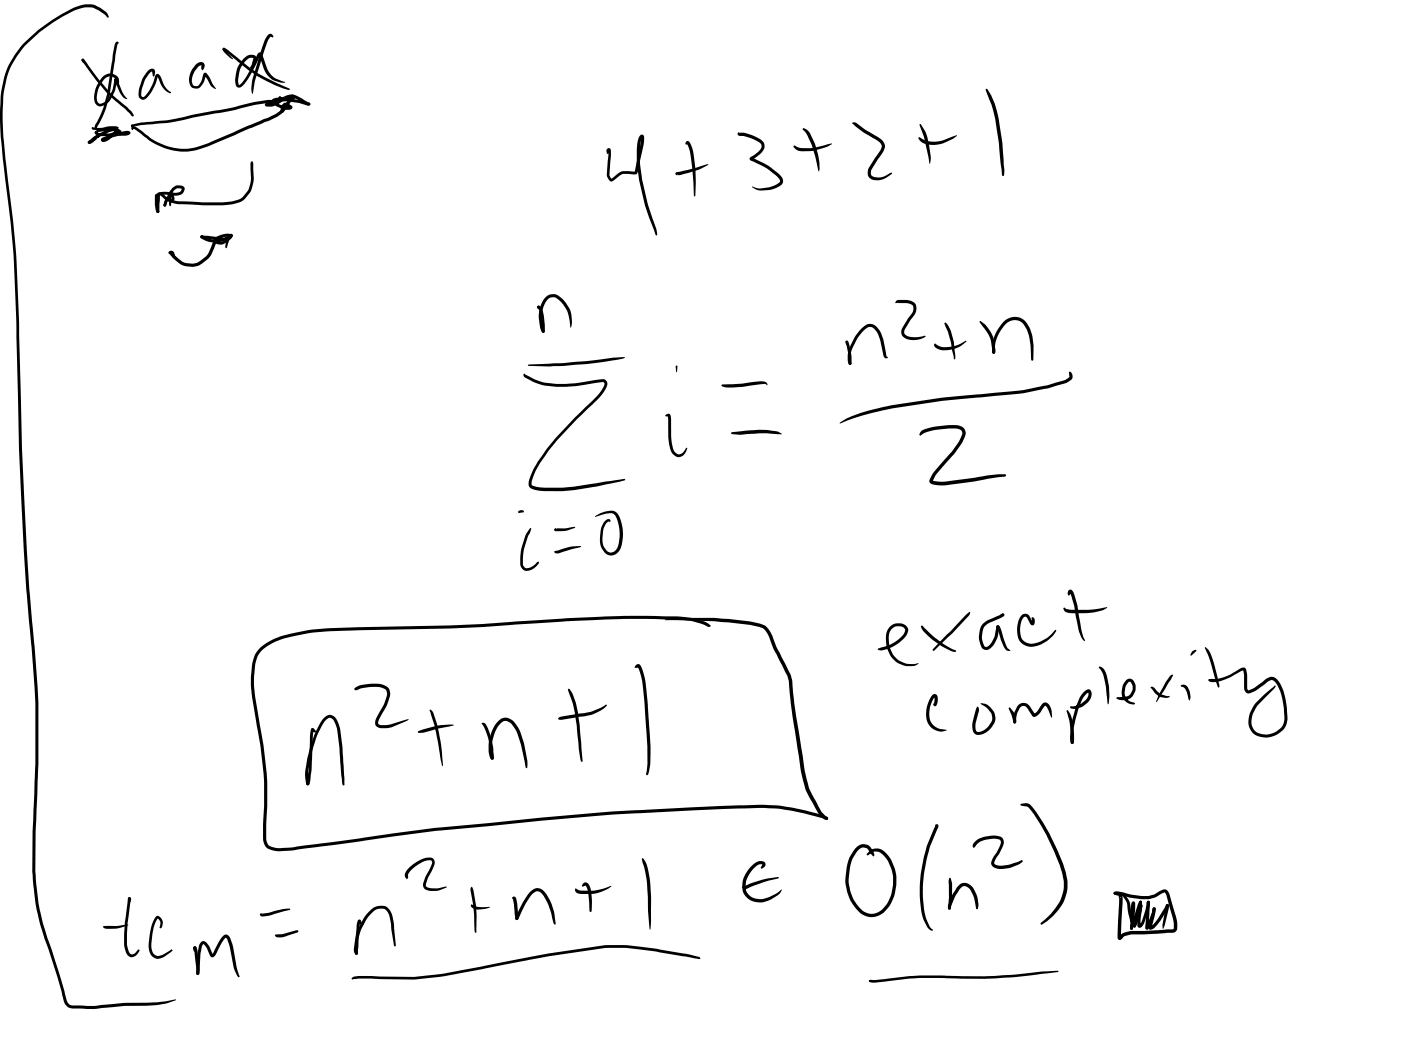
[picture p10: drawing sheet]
<svg xmlns="http://www.w3.org/2000/svg" width="108mm" height="81mm" viewBox="0 0 108 81" stroke-linecap="round" stroke-linejoin="round" font-family="sans-serif">
<g fill="#000">
<path d="M6.4 4.5l.1 .1-.1 .1-.1-.1zM6.3 4.5l.2 .1 1.1 1.6 1 1.1a6.5 6.5 0 0 1 1.7 1.5v.2l-.1-.1-.6-.5-1.3-1.2-1.2-1.4-.8-1.1zM6.3 4.6h.1l.2 .4-.2-.2zM7.1 9.8l.7 .1 1-.2 .3 .2h-.1h-.6l-1.1 .1-.2-.1zM7.1 9.8l.1 .1v.1zM1.8 3.4a11 11 0 0 1 4.8-3.1 1.55 1.55 0 0 1 1.2 .4l.4 .3 .2 .3h-.1l-.6-.4a1.9 1.9 0 0 0-2.2 0 9.7 9.7 0 0 0-4.8 4.7 10.1 10.1 0 0 0-.5 4l.2 2.6 .8 7.4 .3 5.2a317.1 317.1 0 0 0 1.4 28.2l.1 5.8-.3 5.3v3.1l.3 2.4 .3 1.6 1.4 4.1 .5 1.8 .2 .3 .6 .1a14.8 14.8 0 0 0 3.6-.2 14.8 14.8 0 0 0 3.9-.3v.1a9.5 9.5 0 0 1-4.1 .4 15.2 15.2 0 0 1-3.8 .2l-.4-.1-.3-.5-.4-1.7-1.4-4.2-.4-1.6-.1-1.4-.1-1v-3.2l.2-5.2v-4.6l-.4-6a324.1 324.1 0 0 1-1.1-24.1l-.2-5.2-.9-8.2a15.5 15.5 0 0 1 .2-4.6 6.5 6.5 0 0 1 1.5-2.7zM8.8 6.1h.2l.1 .1 .4 1 .3 .4h-.1a.74 .74 0 0 1-.5-.5zM7.9 5.9a.72 .72 0 0 1 .7-.2 .72 .72 0 0 1 .6 .5v.2l-.2 .2-.1-.5-.4-.2a1.62 1.62 0 0 0-1 1.8l.1 .2 .2 .1a1.02 1.02 0 0 0 .7-.6l.2-.5 .1-.8 .1-.1 .1 .2-.1 .7a1.71 1.71 0 0 1-1 1.3h-.2a.67 .67 0 0 1-.4-.9l.1-.6zM7.3 10.1l.3-.1 .9-.2h.5l.1 .1h-.1l-.5 .1-1 .3v-.1l.2 .1a2.68 2.68 0 0 0 1.4-.2h.1v.1l-.2-.1v-.1l.3 .2h.6v.1l-1.3 .3-.6 .2v-.1l.3-.1 .6-.5-.5 .1-.9 .4-.6 .4 .1-.1h-.1l.5-.5a.11 .11 0 0 1 .2 0 .11 .11 0 0 1 0 .2l-.1 .1a.82 .82 0 0 1-.7 .4v-.2l.4-.4 1.4-.6a.39 .39 0 0 1 .5 .1v.2l-.4 .4-.6 .3a.2 .2 0 0 1-.3 0 .2 .2 0 0 1 .2-.3l1.7-.5a.21 .21 0 0 1 .3 .1 .21 .21 0 0 1-.3 .2v.1a.72 .72 0 0 1-.9-.4 .24 .24 0 0 1 .2-.2 .24 .24 0 0 1 .3 .1l.1 .2-.2 .1a2.93 2.93 0 0 1-1.6 .2 .25 .25 0 0 1-.2-.1 .25 .25 0 0 1-.1-.3zM8.9 3.3l.2-.1 .1 .1-.2 .1-.6 4-.4 1.5-.6 1-.1-.1v-.1l.6-1.4 .3-1.1 .5-3zM10.1 9.6h.2l-.1 .2-.1-.1zM10.1 9.6l.8-.2 2.3-.2 4.7-.9 1.7-.4 1.6-.2h.3l.1 .1-.1 .1-1.8 .2-1.8 .4-4.8 .9-2.2 .2-.7 .2-.1-.1z"/>
<path d="M10.2 9.8h.3l.9 .7a4.3 4.3 0 0 0 4.8 .4l5-2.1 .6-.4 .5-.8 .3-.2-.1 .2-.1-.2 .2 .1-.6 .2-1.4 .4v-.1h.4l.4-.2 .1-.3a.21 .21 0 0 1 .2 .1 .21 .21 0 0 1 0 .2l-.3 .2a1.05 1.05 0 0 1-1 .1v-.1l.3-.2 .8-.1 1-.4h.1l.1 .2v.1l-.3 .2-.5 .7-.5 .5-5.2 2.2a4.9 4.9 0 0 1-5.6-1.1l-.3-.2v.1h-.1zM10.1 9.6h.2v.2h-.2zM11.4 5.5a.29 .29 0 0 1 .3-.2 .29 .29 0 0 1 .3 .3l-.2 .3-.1-.4-.2 .1a2.88 2.88 0 0 0-.6 1.7l.1 .2 .2-.1a3.6 3.6 0 0 0 .8-1.6l.1-.1 .2 .1 .4 .8 .5 .5a.81 .81 0 0 1-.8-.6l-.3-.6a3.4 3.4 0 0 1-.8 1.7 .36 .36 0 0 1-.5 0 .36 .36 0 0 1-.1-.3 3 3 0 0 1 .7-1.8zM12 15l.5-.2h1.2l.2-.1 .1-.2h-.4l-.2 .1-.2 .4-.1 .4 .1-.1v-.1l-.5 .7-.1-.1 .1-.3 .3-.4 .3-.1 .1 .4-.3 .2-.2-.2 .1-.5 .3-.4 .3-.2h.5a.48 .48 0 0 1 0 .6 .48 .48 0 0 1-.6 .2l-.9-.1-.5 .1h.1v1.3a.25 .25 0 0 1-.2-.4zM12.1 16.2l.2 .1-.1 .1-.1-.1zM13 14.9l.2 .1-.5 .9-.1-.1v-.2zM12.6 15.7h.2v.2h-.2zM13 14.9h.1l.1 .2v.7l-.1 .1-.1-.1zM13 19.4h.3l.2 .3 .6 .5 .6 .1a1.09 1.09 0 0 0 .9-.4l.5-.4 .4-1.1 .2-.1h.5v.2l-.1 .1-.4-.1-.4 1.1-.5 .5a1.32 1.32 0 0 1-1.1 .5l-.8-.2-.9-.9zM15.1 5l.3-.2h.2l.2 .2-.1 .2a.11 .11 0 0 1-.1 .2 .11 .11 0 0 1-.1-.1v-.3l-.3 .2a1.18 1.18 0 0 0-.3 1.4h.1a.46 .46 0 0 0 .6-.4v-.4a.17 .17 0 0 1 .1-.2 .17 .17 0 0 1 .2 .1l.7 1.2-.4-.3-.4-.8h.1l-.2 .5a.59 .59 0 0 1-.8 .5 .59 .59 0 0 1-.3-.8l.2-.6zM15.5 18.2h.1a1.85 1.85 0 0 0 2.1-.1v.1l.1-.1 .1 .1a1.86 1.86 0 0 1-2.5 0zM15.5 18.1l1.6 .2 .1 .1-.1 .1-1.4-.1-.2-.1z"/>
<path d="M17.2 3.7l.3 .1 2.4 1.8 2.4 1.3h-.1l-1-.3-1.5-.8-2.5-1.9zM16.6 18.3h.1a1.34 1.34 0 0 1 1.1-.2l.1 .2-.2-.1v.1a1.23 1.23 0 0 0-.9 .2h-.1l.1 .1h.3l.6-.5v.1v-.1h.2l-.1 .3-.5 .4a.58 .58 0 0 1-.8-.2zM17.6 18.1l.2-.1 .1 .1-.1 .1-.4 .9a1.31 1.31 0 0 1 .2-1zM17.1 3.8l.2-.1 .7 .9-.7-.5zM18.8 4.5a.54 .54 0 0 1 .5-.3 .54 .54 0 0 1 .5 .3l-.2 .5-.3 .3v-.1l.2-.7h-.2a1.62 1.62 0 0 0-.9 1.4l-.1 .4 .1 .2a2.69 2.69 0 0 0 1-1.3l.4-1 .2-.2h.1l.7 1.6 .4 .4 .8 .3-.4 .1-.4-.2a1.48 1.48 0 0 1-.9-.9l-.3-1.1v.1a5.5 5.5 0 0 1-1.5 2.4 .26 .26 0 0 1-.3-.2 2.29 2.29 0 0 1 .6-2zM12.1 14.9l.3-.1 .5 .4 .6 .3 1.8 .1a8.5 8.5 0 0 0 3-.2l.2-.1a1.86 1.86 0 0 0 .8-1.5v-1.2l.1-.2 .2 1.4a2.03 2.03 0 0 1-2.3 2l-3.7-.1-.8-.2-.5-.5v1.3l-.1 .1-.1-.1zM20.7 2.7l.2-.1 .2 .2-.1 .1-.2-.1-.2 .4-.9 3-.3 1v-.4l.1-.7 .7-2.5zM21.5 7.5h.2l-.1 .2 .1-.1-.1-.1 .7-.2a1.48 1.48 0 0 1 1.1 .4l.4 .2a.13 .13 0 0 1 0 .2 .13 .13 0 0 1-.2 0l-1-.6-.6 .2a.28 .28 0 0 1-.3 .1 .28 .28 0 0 1-.2-.3zM21.9 7.9h.1l.1 .2-.2 .4-.2 .2-.1-.1 .3-.5h.1h-.2zM21.7 8.5h.1v.1l-.1 .1zM21 7.6a1.71 1.71 0 0 1 1.2 0l1.5 .3a.13 .13 0 0 1 .2 .1 .13 .13 0 0 1-.1 .1l-1.6-.3h-1.1l.1-.1 .2 .3 .5 .2h.4v.1l-.2-.1h-.2l-.1 .4-.1 .1-.1-.1v-.1l.2-.5 .3-.1 .4 .2a.19 .19 0 0 1 0 .3 .19 .19 0 0 1-.2 .1l-.5-.1-.6-.3-.2-.3zM46.8 11.5a.18 .18 0 0 1 .2-.1 .18 .18 0 0 1 .1 .3l-.1 1.8 .1 .3 .5-.4a1.02 1.02 0 0 1 1-.2h.3l.5-2v-.6h.1a1.78 1.78 0 0 0-.2 1.2l.1 1.2a22.1 22.1 0 0 0 1.2 4.9v.3l-.1-.2a17.6 17.6 0 0 1-1.4-4.9 4.9 4.9 0 0 1 .2-2.6 .18 .18 0 0 1 .2-.1 .18 .18 0 0 1 .1 .2v.6l-.4 2a.25 .25 0 0 1-.4 .2h-.8l-.7 .5a.32 .32 0 0 1-.4 0 .32 .32 0 0 1-.1-.3l.1-2-.1 .3-.1-.3z"/>
<path d="M52.1 13.3l2.3-.6h.2a5.8 5.8 0 0 1-2 .7l-.4 .1v-.1l-.1 .1zM52.9 10.9h.1a1.18 1.18 0 0 1 .5 1.1l.1 1.8-.1 1.3-.1-1.8a5.3 5.3 0 0 0-.4-2.2l-.1 .1-.1-.1zM56.9 10.2l.1 .1v-.1a2.19 2.19 0 0 1 1.9 .9 .8 .8 0 0 1-.4 .9l-.5 .3-.1-.1 .9 .4 1.1 .7a.6 .6 0 0 1 .3 .9l-.8 .4-1 .1a.43 .43 0 0 1-.4-.3l.5 .1 .8-.1 .5-.2 .3-.2a.52 .52 0 0 0-.3-.5l-.8-.6-1-.5a.18 .18 0 0 1-.2-.2 .18 .18 0 0 1 .1-.2l.7-.5 .1-.2-.1-.2a3.1 3.1 0 0 0-1.7-.7l-.1-.1zM61.2 11.2l.3 .2a4.9 4.9 0 0 0 2.6-.3 3.4 3.4 0 0 1-2.7 .5l-.2-.2zM61.8 9.9h.1l.3 .1a4.7 4.7 0 0 1 .9 2.5v.7l-.2-.6a6.4 6.4 0 0 0-.9-2.4zM65.7 9.5h.3l1.6 1.1a.79 .79 0 0 1 .3 1.3l-.8 1.2v.4l.3 .1a1.17 1.17 0 0 0 .9-.1l.4-.2v.1a1.64 1.64 0 0 1-1.3 .5 .59 .59 0 0 1-.5-.9l.9-1.4 .1-.4-.2-.3-1.2-.7zM70.8 10.6h.1l.2 .1a2.11 2.11 0 0 0 1.6 .1l1-.4-.3 .3-.6 .3a1.64 1.64 0 0 1-2-.3zM70.8 9.6h.2l.3 .5 .2 .9a3.1 3.1 0 0 1 .2 1.6l-.5-2zM76 6.9h.1l.3 .5 .5 1.3a24.6 24.6 0 0 1 .5 4.3v.5l-.1 .1-.6-4.4zM13.1 19.4l.1-.1 .2 .1 .2 .7-.1-.1-.3-.5-.2 .1zM39.9 39.4l.3-.1 .2 .1-.4 .1zM40.4 28.8l.1 .1a6.5 6.5 0 0 0 4.7 .5l1.2-.2a.4 .4 0 0 1 .4 .3 .4 .4 0 0 1-.1 .4l-.5 .7-3.3 3.3-.6 .8-.9 1.4a1.92 1.92 0 0 0-.4 1.3 2.83 2.83 0 0 0 1.4 .2 21.9 21.9 0 0 0 4.7-.5l1-.2 .1 .1-.4 .1a25.2 25.2 0 0 1-5.4 .7 2.19 2.19 0 0 1-1.6-.3v-.1a1.99 1.99 0 0 1 .4-1.4l.9-1.4 .7-.8 2.7-2.8a3.2 3.2 0 0 0 1.1-1.4l-.2-.2-1.3 .2a6.3 6.3 0 0 1-4.7-.5l-.1-.2z"/>
<path d="M40.7 28.1l2.7-.1 3.9-.4 .9-.1a33.6 33.6 0 0 1-5.9 .7h-1.6zM41.4 23.6h.2v.1l-.1 .1-.1-.1zM41.4 23.6l.1-.1a.65 .65 0 0 1 .4 .8l.1 .8a.41 .41 0 0 1-.1 .6l-.2-.2-.1-1.3zM42 22.9a.8 .8 0 0 1 1.1-.1 2.13 2.13 0 0 1 .9 2.4h-.1a2.53 2.53 0 0 0-1.1-2.3h-.1a.86 .86 0 0 0-.9 .9v.7l.2 1a.19 .19 0 0 1-.3 .1 .19 .19 0 0 1-.1-.3 2.65 2.65 0 0 1 .4-2.3zM51.3 32l.2-.1 .2 .1v1.6a1.47 1.47 0 0 0 .5 1.4h.1l.3-.1 .3-.4 .1 .1-.2 .3a.62 .62 0 0 1-.7 .3 .62 .62 0 0 1-.5-.6l-.1-1-.1-1.5h.1h-.2zM52.1 28.2v-.1l.1 .1-.1 .5zM55.6 29.7v-.1h1.5l1.5-.2a.36 .36 0 0 1 .5 .3l-.2-.1-2.3 .3a1.4 1.4 0 0 1-1-.2zM56.4 33.3l.6-.1a6.8 6.8 0 0 1 3.2 .2v.1l-1.3-.1-1.9 .1-.6-.1h-.1zM65.2 26.3l.1-.1 .1 .2 .2 1.2a.45 .45 0 0 1-.1 .5l-.1-.1v-.7l-.2-.9h.1l-.1 .1zM66.3 25.4a.76 .76 0 0 1 1.3-.2l.2 .3a3.9 3.9 0 0 1 .5 1.6l.1 .4a.11 .11 0 0 1-.1 .1 .11 .11 0 0 1-.2-.1l-.5-1.8-.3-.4-.4-.1a1.96 1.96 0 0 0-.9 .9l-.1 .4a1.81 1.81 0 0 0-.3 1.4v.2h-.1a1.55 1.55 0 0 1 .2-1.7zM65.4 27.9h.2v.2h-.2zM69.1 23.2l.1-.1h.6l.4 .1a.7 .7 0 0 1 .1 1.2l-.6 1v.3a1.38 1.38 0 0 0 1.6 .2 1.29 1.29 0 0 1-1.8-.1v-.5l.7-1a.66 .66 0 0 0 .1-.8l-.4-.1h-.9z"/>
<path d="M71 33.2a5.5 5.5 0 0 1 2.8-.4 .61 .61 0 0 1 .5 .9l-.7 1.2-1.5 1.6-.2 .6h1l4-.6h.5l.1 .1-.1 .1-3.9 .6a3.2 3.2 0 0 1-1.8 0l-.1-.2 .2-.6 1-1.1a5.5 5.5 0 0 0 1.3-1.9l-.1-.4a1.62 1.62 0 0 0-1.1-.1l-1.2 .2-.8 .4-.1-.1zM72 26.5h.1l.1 .1a1.71 1.71 0 0 0 1.8-.1l.4-.2a2.21 2.21 0 0 1-1.4 .7 .78 .78 0 0 1-1-.5zM72.8 24.9v-.1a3.9 3.9 0 0 1 .8 2.6l-.1 .3-.3-1.4zM75.5 24.7l.4 .3a2.82 2.82 0 0 1 .8 2l-.1 .3-.1-.2v-.1a2.71 2.71 0 0 0-.7-1.8l-.3-.4zM77.4 24.8a1.15 1.15 0 0 1 1.8 .2l.2 .4a4.6 4.6 0 0 1 .2 2.3l-.1 .1-.1-.1a4.1 4.1 0 0 0-.4-2.6 .97 .97 0 0 0-1-.4 .97 .97 0 0 0-.8 .6 2.54 2.54 0 0 0-.5 1.8l-.1 .1h-.1a2.73 2.73 0 0 1 .9-2.4zM64.7 32.6a11.3 11.3 0 0 1 3.9-1.3 56.6 56.6 0 0 1 6.7-.9l1.4-.1a15.8 15.8 0 0 0 5.6-1.2l.1-.1v-.3a.31 .31 0 0 1 .2 .5l-.2 .2a16.2 16.2 0 0 1-5.7 1.1l-1.4 .1a57.4 57.4 0 0 0-6.7 .9l-2.2 .5zM24 56.1l.2 .1-.2 3.1-.1 1-.2 .2-.1-.1 .2-1.1 .1-2.6zM24 56.1h.2l.2 .3h-.1h-.2l-.1-.1zM27.3 53h.1a2.95 2.95 0 0 1 1.7-.3l.5 .1a.68 .68 0 0 1 .4 .9l-.2 .7-.6 1.1v.3l.2 .1h.5l1.6-.5-.1 .1a3.1 3.1 0 0 1-2 .6 .48 .48 0 0 1-.5-.3 .48 .48 0 0 1 .1-.5l.6-1 .2-.6v-.4l-.2-.2a2.56 2.56 0 0 0-1.8 0l-.4 .1-.1-.1zM32.2 56.3l1.5-.4h1.3l-2.4 .6h-.3l-.1-.1zM33.2 54.7a5 5 0 0 1 .7 2l.1 1.2 .1 1.1-.6-3.1-.4-1.2zM37.2 55.7h.1a2.17 2.17 0 0 1 .6 1.4l.1 1.4h-.2v-.2a5.5 5.5 0 0 0-.6-2.4l-.1-.1z"/>
<path d="M38.4 55.6a.81 .81 0 0 1 1.3 .2 5.4 5.4 0 0 1 .9 3.1v.3l-.2-.6a5.4 5.4 0 0 0-.9-2.7l-.4-.3h-.4a2.81 2.81 0 0 0-.7 2.7v.2a.42 .42 0 0 1-.3-.6 3.2 3.2 0 0 1 .7-2.3zM37.9 58.3h.1v.2h-.2zM40.8 40.7h.1l-.1 .4a4.5 4.5 0 0 0-.5 2.4l.1 .2a.45 .45 0 0 0 .7-.1l.3-.3h.1a1.02 1.02 0 0 1-1 .7l-.4-.3a2.44 2.44 0 0 1 .1-1.5l.3-1zM42.8 42.4l1.2-.3h.8l-1.6 .5a.31 .31 0 0 1-.5-.1zM42.8 40.7l.1 .1v-.1l1.4-.1a2.45 2.45 0 0 1-1.6 .3v-.1zM43.1 55.3l.4-.1a7.3 7.3 0 0 0 3.1-.9h.2a2.16 2.16 0 0 1-1.2 .8l-2.4 .4-.2-.1zM43.8 53.1l.4 .5 .3 1.2 .3 2.4 .1 1.5h-.1l-.2-1-.3-2.8-.5-1.7zM45.8 39.8a2.29 2.29 0 0 1 1.4-.4h.2a2.81 2.81 0 0 1 .5 2.7 .79 .79 0 0 1-.8 .7 .79 .79 0 0 1-.8-.7 2.02 2.02 0 0 1 .4-2.1h.2l.1 .1v.1h-.1l-.1 .1a1.84 1.84 0 0 0-.4 1.5l.1 .3a.72 .72 0 0 0 .5 .5l.4-.1a1 1 0 0 0 .3-.8 2.31 2.31 0 0 0-.4-2.1h-.1a1.84 1.84 0 0 0-1.3 .2zM49 51.2a.23 .23 0 0 1 .2 0 .23 .23 0 0 1 .2 .2 8.4 8.4 0 0 1 .5 3l.2 3.7v.9l-.2 .7h-.1l.1-.9v-1.3l-.2-3a7.9 7.9 0 0 0-.5-3.1h-.3zM20 49.9a5.9 5.9 0 0 1 3.4-1.3l1.9-.2 2.4-.1a121.4 121.4 0 0 0 12.1-.4 99.1 99.1 0 0 1 12.6-.4 4.3 4.3 0 0 1 2.3 .6v.1a.12 .12 0 0 1 0 .1 .12 .12 0 0 1-.2 0 5.7 5.7 0 0 0-2.8-.6h-5l-12 .7-9.4 .2a9.7 9.7 0 0 0-4.8 1.3 1.86 1.86 0 0 0-.9 1.6v.8v1.1l.7 4 .3 2.2-.1 5.2a.71 .71 0 0 0 .9 .6l1.2-.1 10.9-1.5 8.1-.8a245.7 245.7 0 0 1 14-.9l3.2-.1a16.9 16.9 0 0 1 4.7 .8l.3 .2v.1l-1-.2a15.6 15.6 0 0 0-4.3-.6h-1.6a287 287 0 0 0-31.2 2.8l-4 .5a1.13 1.13 0 0 1-1.4-.6v-.3v-5.1l-.2-2.1-.6-3.4a5.9 5.9 0 0 1 .3-3.9zM68.6 48.3a.88 .88 0 0 1 1.4 .1v.1a1.94 1.94 0 0 1-1.4 1.4l-.7 .2-.3-.1 .3-.1a2.96 2.96 0 0 0 1.7-1l.2-.3-.1-.2-.3-.1h-.4a1.01 1.01 0 0 0-.5 1.3l.3 .8a1.64 1.64 0 0 0 1 .7h1l-.3 .2a1.79 1.79 0 0 1-1.4-.2l-.4-.5-.3-.6a1.74 1.74 0 0 1 .2-1.7zM71 48.3v-.1l.3 .2a8.1 8.1 0 0 0 2.2 1.7l.2 .1h-.1a5.8 5.8 0 0 1-2.5-1.6z"/>
<path d="M71.8 53.6a.24 .24 0 0 1 .3-.1 .24 .24 0 0 1 .2 .3l-.1 .4-.2 .2-.1-.1 .2-.1-.2 .1 .1-.6a1.83 1.83 0 0 0-.1 2.2l.4 .2 .6 .2a1.25 1.25 0 0 1-1.3-.4 1.25 1.25 0 0 1-.2-1.3l.2-.6zM74.3 47.5l.4-.3h.1l-.2 .3-1.2 1.3-1.5 1.4v-.1v-.1zM75.6 54.2a1.07 1.07 0 0 1 .9 .6l.1 .2a1.39 1.39 0 0 1-.8 1.6h-.1a.55 .55 0 0 1-.6-.1 .55 .55 0 0 1-.2-.6l.3-1.2a.18 .18 0 0 1 .2-.2v.3l-.2 1.3 .1 .3h.2a1.27 1.27 0 0 0 .9-1.2v-.2l-.3-.3zM76.8 48.2a.19 .19 0 0 1 .3 .2l.4 1.3 .3 .5-.2-.1-.3-.3zM77.1 47.3h.2l.1 .1-.2 .1-.1-.1zM75.8 48l.3-.2 1.1-.5h.2v.2l-.2 .1-1 .4a.98 .98 0 0 0-.5 1l.1 .8h.3l.2-.2 .3-.4 .2-.8a.14 .14 0 0 1 0-.2 .14 .14 0 0 1 .2 .1 2.32 2.32 0 0 1-.6 1.6 .47 .47 0 0 1-.5 .2 .47 .47 0 0 1-.4-.4 1.69 1.69 0 0 1 .3-1.7zM77.7 54.6l.1-.1 .3 .4a.74 .74 0 0 1 .1 .9l-.1-.2zM78.5 54.3a.61 .61 0 0 1 1 .3l.2 .4 .7-.8a.35 .35 0 0 1 .5 .2l.1 .4 .1 .5-.6-.9-.4 .5a.39 .39 0 0 1-.6 .3l-.5-.8h-.2l-.2 .2a1.96 1.96 0 0 0-.3 1.1l-.1 .1a.47 .47 0 0 1-.1-.6zM78.7 47.4l.2-.1h.3l.4 .7h-.1v-.5l.2 .2v.2a.2 .2 0 0 1-.1 .3 .2 .2 0 0 1-.3-.2l-.2-.4-.2-.1a1.53 1.53 0 0 0 .1 1.9l.4 .2a2.57 2.57 0 0 0 1.9-1.1l.1 .1a2.48 2.48 0 0 1-2 1.2 1.14 1.14 0 0 1-1-1.4l.1-.6zM81.9 46.9l.1-.1 .4 .2a9.5 9.5 0 0 0 2.9-.2 4.8 4.8 0 0 1-2.8 .4l-.4-.1zM82.2 54.8v-.1a3.8 3.8 0 0 1 .6 2.5l-.1 .1h-.2v-.4a6.3 6.3 0 0 0-.3-2.1zM82.4 45.5h.2l.2 .3 .2 .9 .3 1.8 .3 .8a.26 .26 0 0 1-.3-.2l-.2-.5-.3-2-.4-.9h.1l-.1 .2-.1-.1z"/>
<path d="M83.5 53.3a.34 .34 0 0 1 .5-.2 .34 .34 0 0 1 .1 .6l-.3 .4-.4 .4-.4 .1a.32 .32 0 0 1-.5-.2h.3l.5-.2 .5-.4 .1-.4-.3 .2a6.2 6.2 0 0 0-.9 2.6v1l-.1 .1-.1-.1v-.5a8.5 8.5 0 0 1 .7-2.9zM84.7 51.3a.95 .95 0 0 1 .6 1l.2 1.2-.1 .8-.3-2.1-.4-.8zM86.8 52.4l.3-.1 .2 .1a.97 .97 0 0 1 0 1.2 .97 .97 0 0 1-1.1 .3l-.2-.1 .9-.2 .2-.1a.73 .73 0 0 0 0-.9l-.1-.1-.2 .2-.1 .6a.74 .74 0 0 0 .5 .8l.3 .1-.1 .1h-.3a.9 .9 0 0 1-.7-1.1l.1-.4zM88.6 53a.44 .44 0 0 1 .6 .3l.2 .2 .7 .2-.2 .1-.6-.1zM90.2 52.1l.1-.1h.1l-1.3 2.1 .2-.6zM91 52.8h.2a.66 .66 0 0 1 .5 .7v.3l-.1 .2-.2-.7-.1-.3-.3-.2zM91.9 50.2a.13 .13 0 0 1 .1-.1 .13 .13 0 0 1 .2 .1l-.4 .3h-.1zM92.8 49.9h.1l.2 .2 .3 .6 .5 2.1v.2l-.7-2.3zM93.2 52.3h.1a2.82 2.82 0 0 0 1.7-.4l.6-.4a.26 .26 0 0 1 .4 .1l.1 1.4 .1 .2 .5-.2 .8-.7a.71 .71 0 0 1 1.2 .5 6.1 6.1 0 0 1 .5 2.6 1.64 1.64 0 0 1-1.7 1.4 1.28 1.28 0 0 1-1.2-1.9 4.4 4.4 0 0 1 1.8-2l.1-.1 .1 .1-.2 .3a5.1 5.1 0 0 0-1.4 1.4l-.2 .5a1.07 1.07 0 0 0 .2 1.2 1.07 1.07 0 0 0 1.2 .2 1.24 1.24 0 0 0 1.1-1.3 5.4 5.4 0 0 0-.6-2.4l-.2-.3-.3-.1-1 .7a.87 .87 0 0 1-.8 .3l-.2-.3-.1-1.4h-.1a4 4 0 0 1-2.4 .8l-.2-.1zM7.9 71.4l.1-.1h1.9l-.8 .2-.5 .1a.67 .67 0 0 1-.7-.2zM9.9 69.2a.18 .18 0 0 1 .2 .1 .18 .18 0 0 1-.1 .2l-.1-.1zM9.9 69.2l.1-.1 .1 .1-.3 2v1.7l.1 .4 .2 .2h.2l.3-.3h.1l-.1 .3a.5 .5 0 0 1-.6 .2 .5 .5 0 0 1-.3-.4l-.1-.5v-.9z"/>
<path d="M12 70.6a.49 .49 0 0 1 .5 .7l-.1 .2h-.1l.1-.4-.2-.3a2.78 2.78 0 0 0-.5 1.4v.4a.85 .85 0 0 0 .4 1.1l.4-.1 .7-.4h.1l-.6 .5-.5 .2a.85 .85 0 0 1-.7-1.1v-.6a2.92 2.92 0 0 1 .5-1.6zM14.9 72.9h.2v.1l-.1 .4-.1-.3zM14.9 72.9a.32 .32 0 0 1 .3 .5l.2 1.2v.4l-.2 .1-.1-.1zM15.5 72.6a.33 .33 0 0 1 .5 .2l.4 .7h-.1l.6-.9a.7 .7 0 0 1 .6-.6l.2 .2 .2 .6 .3 1.7 .3 .7-.1 .1-.3-.6-.4-1.9-.3-.6-.3 .4-.3 .6a.47 .47 0 0 1-.5 .6l-.4-.8-.2-.3-.3 .8v1.2a.25 .25 0 0 1 0 .3 .25 .25 0 0 1-.2 .1v-1.6l.1-.7zM20.1 70.4l.1 .1v-.1l1.6-.4 .6 .1-2 .5h-.3zM21.2 72.1l1.8-.4-.1 .2-.7 .2a.81 .81 0 0 1-1 0zM25 55.3a.59 .59 0 0 1 .6-.2 .59 .59 0 0 1 .4 .5l.2 .5 .2 1.5 .1 2.3v.6h-.1l-.1-.8-.3-3.3a1.03 1.03 0 0 0-.5-1.1h-.1a.92 .92 0 0 0-.6 .6 7.8 7.8 0 0 0-1 4.4v.1a.14 .14 0 0 1-.1 .1 .14 .14 0 0 1-.1-.2 8.4 8.4 0 0 1 1.1-4.6zM27.2 75.3l.5-.1 4.3 .1a43.7 43.7 0 0 0 6.8-1.2l3.5-.6 4.3-.7a18 18 0 0 1 4.8 .5l1.8 .3 .7 .2 .1 .1-3.3-.6a17 17 0 0 0-4.1-.3l-5.9 1a75.1 75.1 0 0 1-8.3 1.4h-4.7l-.6 .1v-.1zM28.4 70.3a1.21 1.21 0 0 1 1.2-.5 .83 .83 0 0 1 .6 .8l.3 2.3h-.1l-.4-2.3-.2-.4-.2-.2a.91 .91 0 0 0-.8 .2 4.2 4.2 0 0 0-1.3 3.1v.2l-.1 .1-.1-.2a4.3 4.3 0 0 1 .9-2.9zM27.4 73.4h.2l-.1 .1h-.1zM27.6 70.9h.2l.2 .3a.16 .16 0 0 1-.2 .1 .16 .16 0 0 1-.1-.2l-.1-.1h.2l-.2 2.2a.15 .15 0 0 1 0 .3 .16 .16 0 0 1-.3-.1l.2-2.1zM31.5 66.9a1.9 1.9 0 0 1 1.8-.8l.1 .1a.48 .48 0 0 1 0 .5l-.4 1-.2 .6 .4 .1 .4 .1 .8-.2-.6 .3-.5 .1a.51 .51 0 0 1-.7-.6l.7-1.5-.1-.3a2.18 2.18 0 0 0-1.8 1.2v.3a.55 .55 0 0 1 .1-.9z"/>
<path d="M36.3 69.7l.5 .2h.9l-.7 .2a.51 .51 0 0 1-.7-.4zM36.3 68.4v-.1l.2 .3 .2 1.2v2l-.1 .1v-.2l-.1-1.8zM39.5 69.2l.2-.1 .1 .3 .1 1.4-.1 .1-.1-.1-.2-1.5h.1l-.2-.1zM40.8 68.7a.69 .69 0 0 1 1.2 .1 4.1 4.1 0 0 1 .8 2.4h-.1a4.5 4.5 0 0 0-1-2.4l-.1-.1a.52 .52 0 0 0-.7 .3l-.4 .7-.6 1.1-.2 .1v-.2l.6-1.1zM44.3 68.5h.1l.2 .1a4.4 4.4 0 0 0 2.5-.3 3 3 0 0 1-2.6 .5zM45 68a.39 .39 0 0 1 .5 .5l.1 1v.7l-.1 .1-.1-.1-.2-1.7-.1-.3-.2 .1h-.1zM49.4 66.2h.2a6.3 6.3 0 0 1 .6 3l-.1 2.4-.2-1.4a11 11 0 0 0-.5-4zM57.2 68.3l1.8-.6 1-.1-1.2 .4-1.3 .5h-.2zM57.9 66.7a.8 .8 0 0 1 1-.3v.1a.26 .26 0 0 1-.1 .3l-.1 .1h-.1l.1-.3h-.1a1.77 1.77 0 0 0-1 2.2l.4 .4a1.56 1.56 0 0 0 1.3-.1l.9-.6a.3 .3 0 0 1-.2 .4 2.01 2.01 0 0 1-1.7 .6 1.31 1.31 0 0 1-.9-2.1zM51.2 47.7h.1a26 26 0 0 1 7.3 .4 1.33 1.33 0 0 1 1 1.1l.9 1.9a3.2 3.2 0 0 1 .6 1.7l.2 2.3 .6 3.5a7.5 7.5 0 0 0 1.3 3.8l.6 .6v.1h-.2a2.04 2.04 0 0 1-.8-.9 8.2 8.2 0 0 1-1.2-3.9 47.7 47.7 0 0 1-.8-5.8l-.1-.5-1.1-2-.3-.9-.5-.7a6.6 6.6 0 0 0-2.7-.4zM67 75.5l.1 .1-.1 .1zM67 75.5l3.9-.3h5l4.5-.3h1.2a43.3 43.3 0 0 1-5.7 .5h-5l-3.5 .3a.26 .26 0 0 1-.4-.2z"/>
<path d="M66 65.3a.73 .73 0 0 1 1.2 .1l.2 .4-.1 .2-.5-.6a.59 .59 0 0 0-.8 .3 3.4 3.4 0 0 0 .7 4.6 1.4 1.4 0 0 0 1.8-1l.2-.5a3.4 3.4 0 0 0-.3-2.4l-.4-.6a.66 .66 0 0 0-.8-.1l-.3 .2h-.1l.3-.4a.84 .84 0 0 1 1.1 .1 3.2 3.2 0 0 1 .8 3.2 2.12 2.12 0 0 1-1.9 1.9 2.46 2.46 0 0 1-1.9-2.2 3.9 3.9 0 0 1 .8-3.2zM72.1 63.5h.2v.3l-.7 1.5a10.2 10.2 0 0 0-.2 5.5l.2 .6 .3 .3h-.1l-.3-.2-.3-.6a10.1 10.1 0 0 1 .2-5.7l.7-1.6 .1 .1zM73.8 68.3a.71 .71 0 0 1 1.2 .2 1.83 1.83 0 0 1 .3 1.5h-.1a2.95 2.95 0 0 0-.5-1.5l-.3-.2h-.3l-.5 .7-.3 .8a.19 .19 0 0 1-.2 .3l-.1-.1a3.6 3.6 0 0 1 .8-1.7zM73.2 67.6l.2 .5v1l-.1 .9-.1 .1-.2-.1 .1-2.1zM75.1 64.9a2.23 2.23 0 0 1 2-.4h.1a.64 .64 0 0 1 0 .9l-.5 .9-.1 .2 .1 .1 .5 .1 .6-.1 .9-.3h.1a1.69 1.69 0 0 1-1.1 .6l-.6 .1a.63 .63 0 0 1-.7-.4l.1-.4 .6-1.2v-.2l-.1-.1a1.96 1.96 0 0 0-1.7 .4l-.3 .2-.1-.1zM78.7 61.9h.5l.3 .2a16 16 0 0 1 2.1 3.8l.5 1.2a3.1 3.1 0 0 1-.3 2.7 2.99 2.99 0 0 1-1.6 1.4 5.8 5.8 0 0 0 1.5-1.8 2.92 2.92 0 0 0 .1-2.2l-.1-.5a18.9 18.9 0 0 0-1.9-3.8l-.6-.7-.5-.1-.1-.1zM85.8 68.8l.8 .1 .3 .4 .2 .3 .3 1.6 .3-1h.1v.2a1.51 1.51 0 0 1-.3 1l-.2-.1-.2-.2-.4-1.7-.2-.4-.6-.1zM85.8 68.8l.3-.1 .9 .2a3.4 3.4 0 0 0 1.9 0l.4-.2a.47 .47 0 0 1 .6-.1l.2 .3 .6 1.9v.7l-.1 .3-.2 .1-3.2 .1-.6 .2a.23 .23 0 0 1-.2 .2 .23 .23 0 0 1-.3-.1l.1-3.2h.2a.13 .13 0 0 1-.2 0 .13 .13 0 0 1 0-.2 .13 .13 0 0 1 .2 0l.1 .5-.1 2.8h-.2l.3-.3 .6-.2 3.3-.1v-.8l-.6-1.9-.1-.1-.6 .3a4.2 4.2 0 0 1-2.7-.1l-.4-.1h-.1zM87.2 69.5h.2l.1 .1v.5l-.2 1.4-.1 .2-.1-.1 .1-2 .1 .1 .1-.1-.1 1.3 .2-.1 .2-.4 .1-.6 .1-.1 .1 .1-.1 .6a1.01 1.01 0 0 1-.5 .7h-.2l-.1-.2v-.7zM87.8 69.4a.24 .24 0 0 1 .2 .2 .24 .24 0 0 1 0 .2l-.3 1.2-.3 .5-.1-.2zM87.7 70.2l.2 .1-.4 1.1-.1 .1-.1-.1zM87.8 69.4h.1l.1 .1-.7 2a.12 .12 0 0 1-.2 .1 .12 .12 0 0 1 0-.2z"/>
<path d="M87.8 69.7h.2v.2h-.1zM87.8 69.7h.2v.1l-.1 1.5h-.1l.2-.5 .4-1.3 .1-.1 .1 .1-.1 .7-.5 1.1a.21 .21 0 0 1-.2 .2 .21 .21 0 0 1-.2-.3zM88.8 69.9h.2v.4l-.4 1.1-.2 .2-.1-.1zM88.3 71.4h.1l.1 .2h-.2zM88.4 69.4l.2 .1v.1l-.1 1.9-.1 .1-.1-.1v-.2zM88.8 69.9h.1l.2 .2-.4 1.4-.1-.1 .6-.6 .6-1.1h.2l.1 .1-.9 1.5-.3 .3h-.3l-.1-.2zM89.9 69.7h.1l.1 .1-.5 1.8v-.3z"/>
<circle cx="8.9" cy="6.2" r=".11"/>
<circle cx="15.6" cy="18.2" r=".12"/>
<circle cx="76.6" cy="27.1" r=".11"/>
<circle cx="76.9" cy="48.3" r=".12"/>
<circle cx="82.6" cy="57.2" r=".11"/>
<circle cx="23.7" cy="60.4" r=".12"/>
<circle cx="63.7" cy="63.1" r=".12"/>
<circle cx="87.4" cy="71.4" r=".11"/>
<circle cx="88.5" cy="69.5" r=".12"/>
</g>
</svg>
